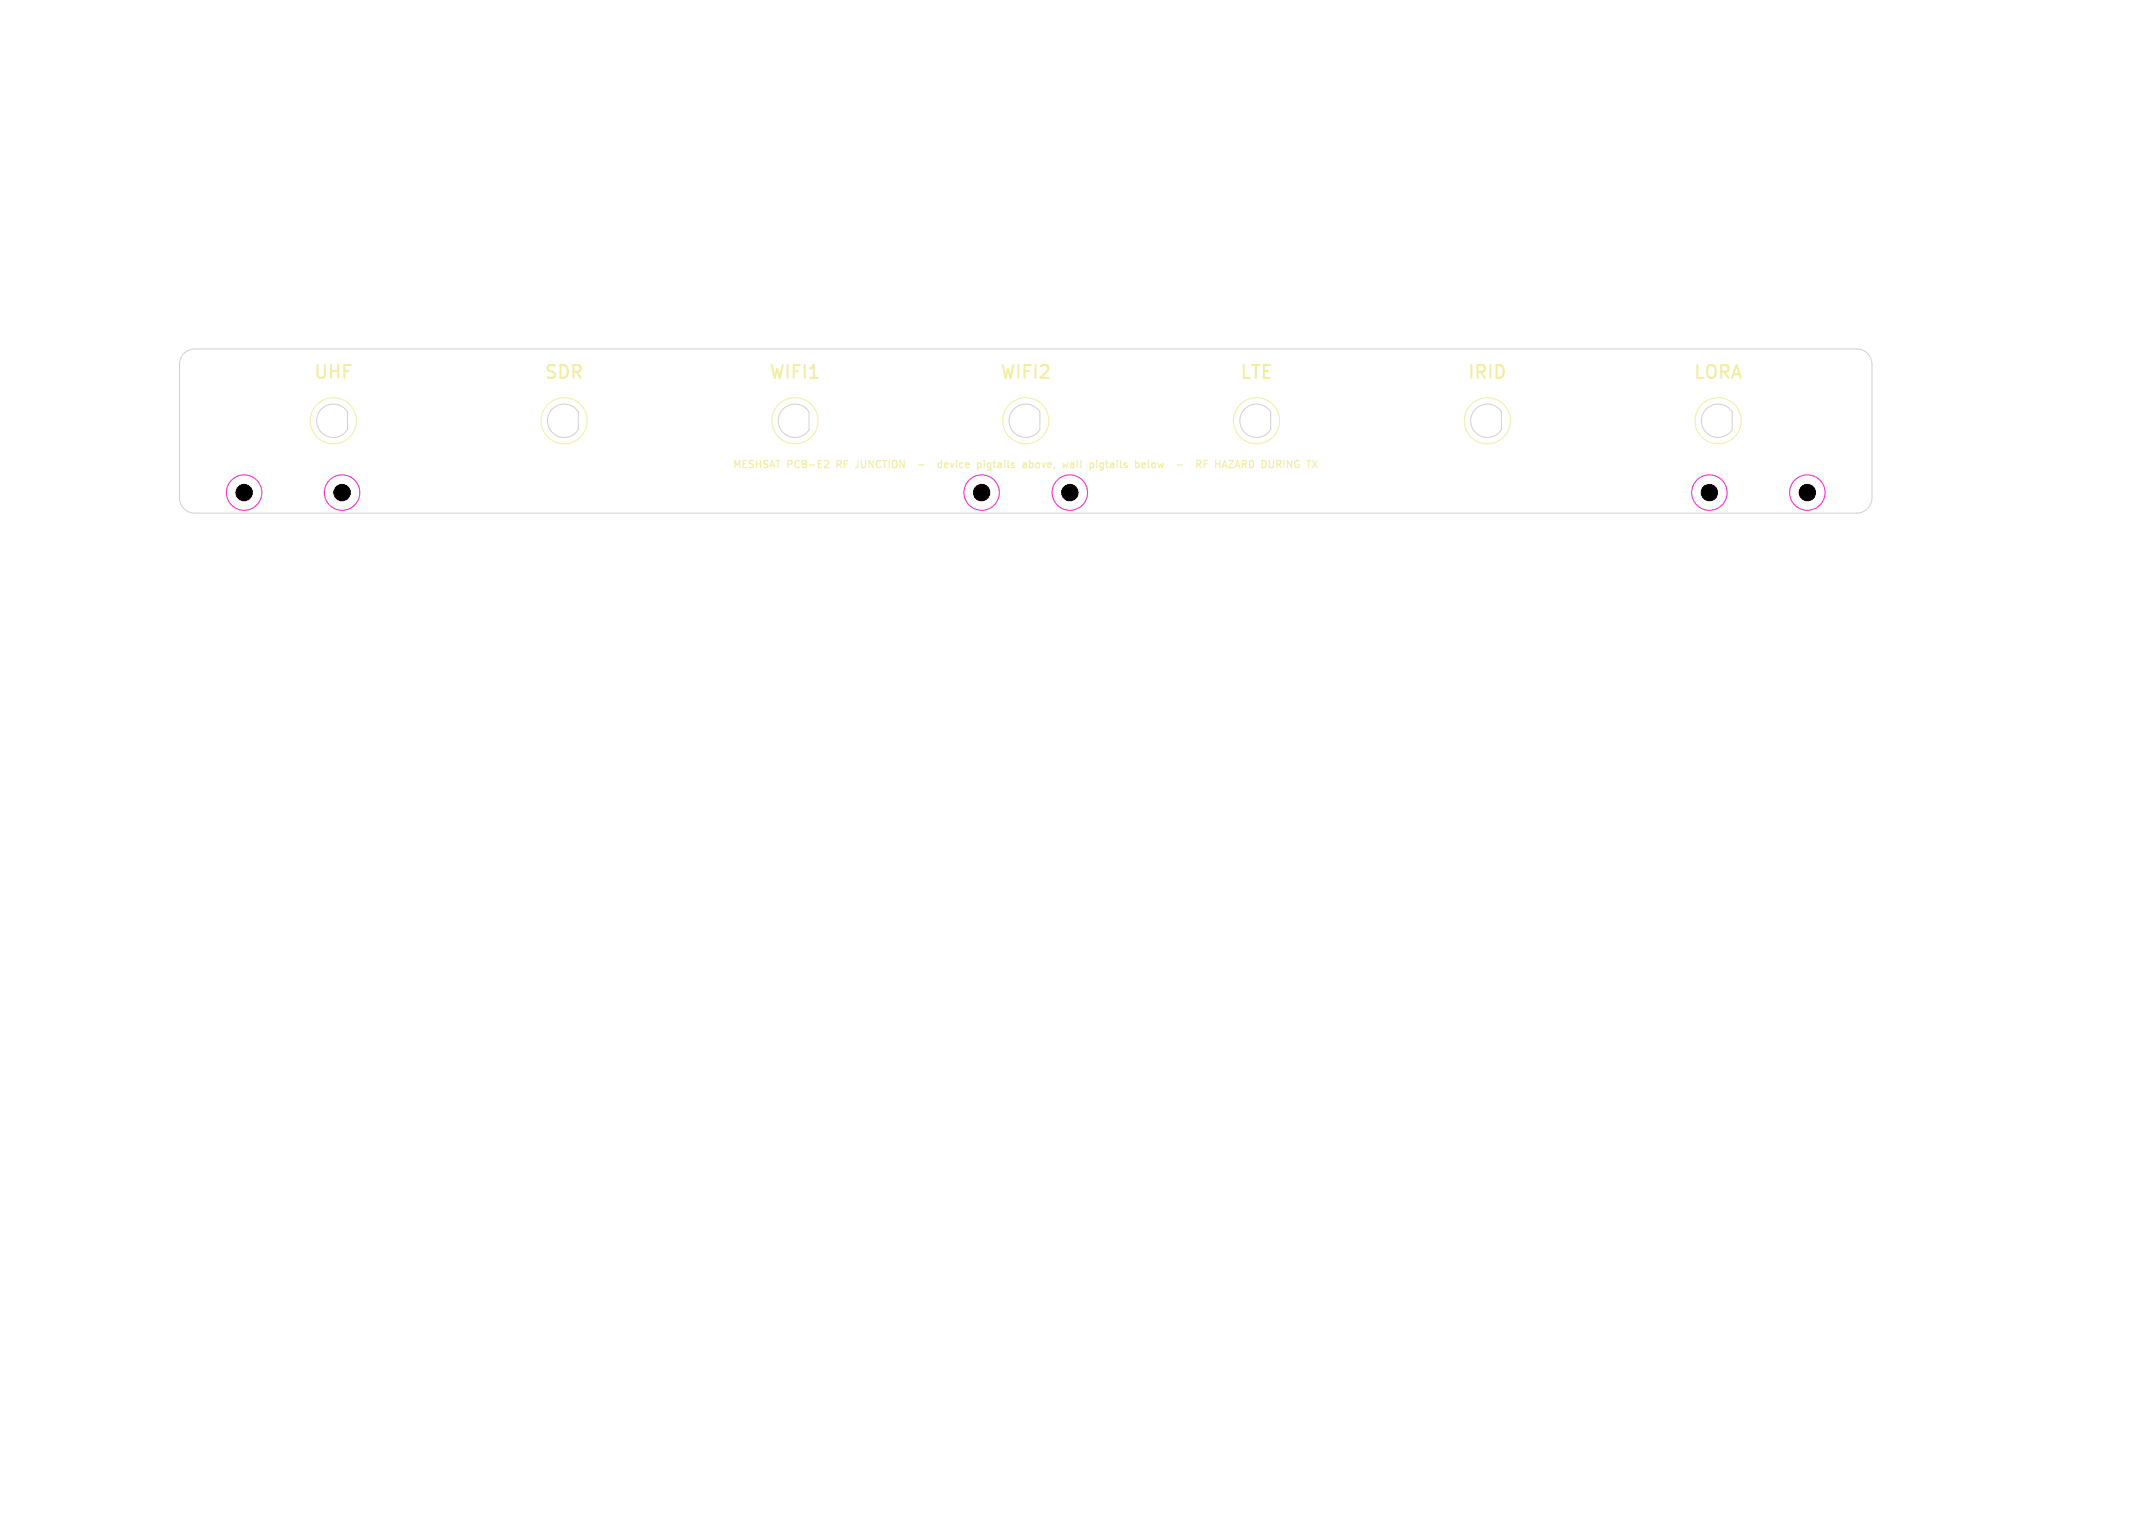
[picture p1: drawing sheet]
<svg xmlns="http://www.w3.org/2000/svg" width="420mm" height="297mm" viewBox="0 0 420 297" stroke-linecap="round" stroke-linejoin="round" font-family="sans-serif">
<defs><g id="words">
<g font-size="3.5" fill="#f2eda1">
<text x="61" y="74.4">UHF</text>
<text x="106" y="74.4">SDR</text>
<text x="149.8" y="74.4">WIFI1</text>
<text x="194.8" y="74.4">WIFI2</text>
<text x="241.6" y="74.4">LTE</text>
<text x="286" y="74.4">IRID</text>
<text x="330" y="74.4">LORA</text>
</g>
<g font-size="1.9" fill="#f2eda1">
<text x="142.8" y="91.5">MESHSAT PCB-E2</text>
<text x="163.5" y="91.5">RF</text>
<text x="167.5" y="91.5">JUNCTION</text>
<text x="185.1" y="91.5">device</text>
<text x="193.1" y="91.5">pigtails</text>
<text x="202.4" y="91.5">above,</text>
<text x="210.6" y="91.5">wall</text>
<text x="216.2" y="91.5">pigtails</text>
<text x="225.5" y="91.5">below</text>
<text x="234.3" y="91.5">-</text>
<text x="238.9" y="91.5">RF</text>
<text x="243" y="91.5">HAZARD</text>
<text x="252.4" y="91.5">DURING</text>
</g>
</g></defs>
<path d="M35.9 68.9a3 3 0 0 1 2.1-.9h324a3 3 0 0 1 3 3v26a3 3 0 0 1-3 3h-324a3 3 0 0 1-3-3v-26a3 3 0 0 1 .9-2.1zM62.6 79.8a3.2 3.2 0 0 1 5.1 .5v3.4a3.2 3.2 0 0 1-4.7 .9 3.2 3.2 0 0 1-.4-4.8zM107.6 79.8a3.3 3.3 0 0 1 5.2 .5v3.4a3.3 3.3 0 0 1-4.8 .9 3.3 3.3 0 0 1-.4-4.8zM152.6 79.8a3.3 3.3 0 0 1 5.2 .5v3.4a3.3 3.3 0 0 1-4.8 .9 3.3 3.3 0 0 1-.4-4.8zM197.6 79.8a3.2 3.2 0 0 1 5.1 .5v3.4a3.2 3.2 0 0 1-4.7 .9 3.2 3.2 0 0 1-.4-4.8zM242.6 79.8a3.3 3.3 0 0 1 5.2 .5v3.4a3.3 3.3 0 0 1-4.8 .9 3.3 3.3 0 0 1-.4-4.8zM287.6 79.8a3.3 3.3 0 0 1 5.2 .5v3.4a3.3 3.3 0 0 1-4.8 .9 3.3 3.3 0 0 1-.4-4.8zM332.6 79.8a3.2 3.2 0 0 1 5.1 .5v3.4a3.2 3.2 0 0 1-4.7 .9 3.2 3.2 0 0 1-.4-4.8z" fill="none" stroke="#d0d2cd" stroke-width=".19"/>
<g fill="none" stroke="#f2eda1" stroke-width=".19">
<circle cx="47.6" cy="96" r="3.5"/>
<circle cx="65" cy="82" r="4.5"/>
<circle cx="66.7" cy="96" r="3.5"/>
<circle cx="110" cy="82" r="4.5"/>
<circle cx="155" cy="82" r="4.5"/>
<circle cx="191.4" cy="96" r="3.5"/>
<circle cx="200" cy="82" r="4.5"/>
<circle cx="208.6" cy="96" r="3.5"/>
<circle cx="245" cy="82" r="4.5"/>
<circle cx="290" cy="82" r="4.5"/>
<circle cx="333.3" cy="96" r="3.5"/>
<circle cx="335" cy="82" r="4.5"/>
<circle cx="352.4" cy="96" r="3.5"/>
</g>
<g fill="none" stroke="#f2eda1" stroke-width=".22">
<path d="M161 89.7l.4 .1 .2 .3-.9 1h.9M166.8 91.1h.1M179.1 90.6h1.1M183.6 90.3l-.4-.1-.3 .3 .1 .6h.6M183.6 89.7v1.4M184.6 90.2h-.2l-.2 .2v.7h.4M184.8 90.5l-.6 .2M191.9 89.7v.2M191.9 90.2v.9M192.6 91.5l.1 .1M192.6 90.3l-.1 .2 .1 .6M199.6 90.2h.3l.2 .2v.7"/>
<path d="M200.1 91.1h-.5M200.1 90.5l-.5 .1M200.8 90.3l.4-.1 .2 .3-.1 .6h-.5M200.8 89.7v1.4M208.7 90.9l.2 .2h.5M208.8 90.3h.5l.1 .8M209.4 90.5l-.5 .1-.2 .2M214.4 90.9l.3 .2h.4M215.1 90.3l-.4-.1-.3 .3M215.1 90.2v1.1l-.3 .3-.3-.1M215.6 90.2h.5M222.8 90.2l.4 .1 .1 .2-.7 .2"/>
<path d="M223.2 91.1h-.4M223.9 89.7v1.2l.2 .2M225 90.2l-.3 .1-.1 .2v.5l.4 .1M233.4 90.5h.5M233.7 90.5l.5 .6M234.1 90.3l.1-.3-.2-.2-.6-.1v1.4M235.4 89.7h-.6v1.4M237 89.7v1.4M237 90.4h.8M237.8 89.7v1.4M238.8 89.7l-.5 1.4M242.2 90.5h.6"/>
<path d="M242.8 89.7h-.6v1.4M251 89.7l.8 1.4v-1.4"/>
</g>
<g fill="none" stroke="#ff26e2" stroke-width=".19">
<circle cx="47.6" cy="96" r="3.4"/>
<circle cx="66.7" cy="96" r="3.4"/>
<circle cx="191.4" cy="96" r="3.4"/>
<circle cx="208.6" cy="96" r="3.4"/>
<circle cx="333.3" cy="96" r="3.5"/>
<circle cx="352.4" cy="96" r="3.4"/>
</g>
<g fill="#000" stroke="#000" stroke-width=".19">
<circle cx="47.6" cy="96" r="1.6"/>
<circle cx="66.7" cy="96" r="1.6"/>
<circle cx="191.4" cy="96" r="1.6"/>
<circle cx="208.6" cy="96" r="1.6"/>
<circle cx="333.3" cy="96" r="1.6"/>
<circle cx="352.4" cy="96" r="1.6"/>
</g>
<use href="#words"/>
</svg>
